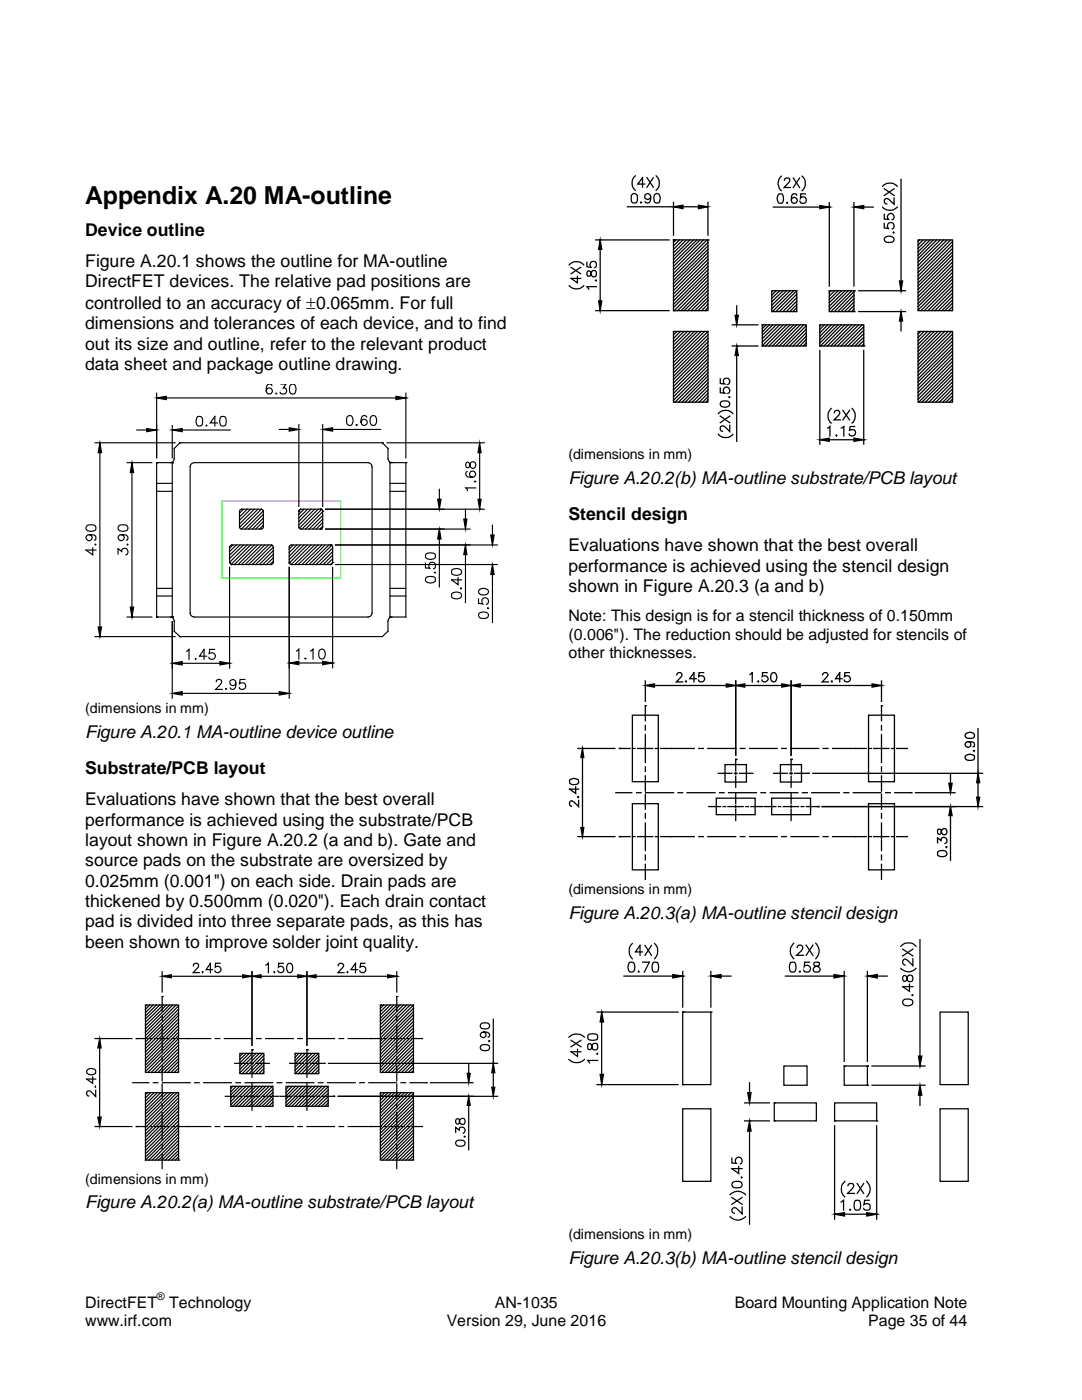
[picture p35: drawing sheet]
<svg xmlns="http://www.w3.org/2000/svg" width="216mm" height="279mm" viewBox="0 0 216 279" stroke-linecap="round" stroke-linejoin="round" font-family="sans-serif">
<defs><g id="words">
<text font-size="5" x="17" y="40.6">Appendix A.20 MA-outline</text>
<g font-size="3.5">
<text x="17" y="47.1">Device outline</text>
<text x="17" y="53.3">Figure A.20.1 shows the outline for MA-outline</text>
<text x="17" y="57.4">DirectFET devices. The relative pad positions are</text>
<text x="17" y="61.7">controlled to an accuracy of ±0.065mm. For full</text>
<text x="17" y="65.7">dimensions and tolerances of each device, and to find</text>
<text x="17" y="69.8">out its size and outline, refer to the relevant product</text>
<text x="17" y="73.8">data sheet and package outline drawing.</text>
<text x="113.5" y="96.6">Figure A.20.2(b) MA-outline substrate/PCB layout</text>
<text x="113.4" y="103.8">Stencil design</text>
<text x="113.4" y="110">Evaluations have shown that the best overall</text>
<text x="113.4" y="114.1">performance is achieved using the stencil design</text>
<text x="113.4" y="118.2">shown in Figure A.20.3 (a and b)</text>
<text x="17" y="147.3">Figure A.20.1 MA-outline device outline</text>
<text x="17" y="154.5">Substrate/PCB layout</text>
<text x="17" y="160.7">Evaluations have shown that the best overall</text>
<text x="17" y="164.8">performance is achieved using the substrate/PCB</text>
<text x="17" y="172.9">source pads on the substrate are oversized by</text>
<text x="17" y="168.9">layout shown in Figure A.20.2 (a and b). Gate and</text>
<text x="17" y="177">0.025mm (0.001&quot;) on each side. Drain pads are</text>
<text x="17" y="181">thickened by 0.500mm (0.020&quot;). Each drain contact</text>
<text x="17" y="185.1">pad is divided into three separate pads, as this has</text>
<text x="113.5" y="183.4">Figure A.20.3(a) MA-outline stencil design</text>
<text x="17" y="189.2">been shown to improve solder joint quality.</text>
<text x="17" y="241.2">Figure A.20.2(a) MA-outline substrate/PCB layout</text>
<text x="113.5" y="252.3">Figure A.20.3(b) MA-outline stencil design</text>
</g>
<g font-size="3.2">
<text x="113.5" y="124">Note: This design is for a stencil thickness of 0.150mm</text>
<text x="113.5" y="127.7">(0.006&quot;). The reduction should be adjusted for stencils of</text>
<text x="113.5" y="131.3">other thicknesses.</text>
<text x="17" y="261.1">DirectFET</text>
<text x="33.8" y="261.1">Technology</text>
<text x="98.8" y="261.1">AN-1035</text>
<text x="146.6" y="261.1">Board Mounting Application Note</text>
<text x="17" y="264.8">www.irf.com</text>
<text x="89.2" y="264.8">Version 29, June 2016</text>
<text x="173.3" y="264.8">Page 35 of 44</text>
</g>
<g font-size="2.8">
<text x="113.5" y="91.7">(dimensions in mm)</text>
<text x="17" y="142.4">(dimensions in mm)</text>
<text x="113.5" y="178.5">(dimensions in mm)</text>
<text x="17" y="236.3">(dimensions in mm)</text>
<text x="113.5" y="247.4">(dimensions in mm)</text>
</g>
<text font-size="2.1" x="31.3" y="259.5">®</text>
</g></defs>
<path d="M44.3 100h23.7v15.4h-23.7z" fill="none" stroke="#0f0" stroke-width=".23"/>
<g fill="none" stroke="#000" stroke-width=".23">
<path d="M31.3 78.5v12.9M31.3 79.4l1.9-.3v.7zM33.2 79.4h45.8M53.5 76.7a1.39 1.39 0 0 0-.1 1.9 .62 .62 0 0 0 .9-.3 .62 .62 0 0 0-.4-.8 .62 .62 0 0 0-.8 .5M54.1 76.7l.2 .2M55.1 78.5l.1 .1h-.1zM57.1 76.7l-.6 .7a.62 .62 0 0 1 .7 .8 .62 .62 0 0 1-.8 .4h-.3l-.2-.3M58.2 76.7a1.39 1.39 0 0 0-.1 1.9 .68 .68 0 0 0 .9-.3 1.38 1.38 0 0 0-.3-1.6M79 79.1l2 .3-2 .4zM81 78.5v12.9M81 79.4h.1M19 88.4h15.9"/>
<path d="M19.9 90.4v34.7M19.9 88.4l.4 2h-.7zM25.4 92.3h4.9M26.3 94.3v26.9M26.3 92.3l.4 2h-.7zM27.3 85.8h2M29.3 85.5l2 .3-2 .4zM31.3 92.3v30.9M31.3 92.3h3.1M31.3 96.5h3.1M31.3 98.1h3.1M31.3 92.3h.1"/>
<path d="M34.4 92.3v30.9M34.4 92.3h.1M34.4 84.9v6.5M34.4 85.8l2-.3v.7zM34.4 85.8h.1M35.9 88.4h40.4M35.9 88.4l-1.1 1.1v2.1l-.1 .3-.3 .3-.4 .1M35.9 88.4h.1M36.4 85.8h9.5M38.1 92.7l.2-.2 .4-.2h34.8l.4 .2 .2 .2 .2 .4v29.3l-.2 .4-.2 .2-.4 .2h-34.8l-.4-.2-.2-.2-.2-.4v-29.3zM39.4 83.2a.77 .77 0 0 1 1 .3 1.9 1.9 0 0 1-.2 1.5 .68 .68 0 0 1-1-.3 1.62 1.62 0 0 1 .2-1.5zM41.1 85l.1-.1 .1 .1z"/>
<path d="M43.4 84.4h-1.4l.9-1.3v1.9M44.1 83.2a.77 .77 0 0 1 1 .3 1.9 1.9 0 0 1-.2 1.5 .68 .68 0 0 1-.9-.3 1.62 1.62 0 0 1 .1-1.5zM55.7 85.7h2M57.7 85.4l1.9 .3-1.9 .4zM59.6 84.8v16.3M64.4 84.8v16.3M64.4 85.7l2-.3v.7zM64.4 85.7h.1M66.4 85.7h9.6M69.4 83.1a.58 .58 0 0 1 1 .2 1.01 1.01 0 0 1-.7 1.6 1.25 1.25 0 0 1-.3-1.8zM71.1 84.8h.2l-.1 .1zM73.2 83.2a.55 .55 0 0 0-.6-.3 .55 .55 0 0 0-.4 .4 1.13 1.13 0 0 0 .4 1.6 .62 .62 0 0 0 .7-.5 .62 .62 0 0 0-.6-.7 .62 .62 0 0 0-.7 .5"/>
<path d="M74.1 83.1a.58 .58 0 0 1 1 .2 1.01 1.01 0 0 1-.7 1.6 1.25 1.25 0 0 1-.3-1.8zM76.3 88.4l1.1 1.1v2.1l.1 .3 .3 .3 .4 .1M76.3 88.4h.1M77.3 88.4h19.3M77.8 92.3v30.9M77.8 92.3h.1M77.8 92.3h3.2M77.8 98.1h3.2M77.8 96.5h3.2M81 92.3v30.9h-3.2M81 92.3h.1M87.3 99.7h.7l-.3 1.9z"/>
<path d="M87.7 97.7v2M93.1 92.3a.63 .63 0 0 0 .3 1.1l.3-.3a.79 .79 0 0 1 .8-.9 .64 .64 0 0 1 .4 1 .64 .64 0 0 1-1 0l-.2-.7a.36 .36 0 0 0-.3-.3 .36 .36 0 0 0-.3 .1zM93.2 94.1a.61 .61 0 0 0 .1 1.1 1.55 1.55 0 0 0 1.5-.2 .6 .6 0 0 0-.3-.9 .6 .6 0 0 0-.8 .4 .6 .6 0 0 0 .6 .7M94.7 96.1h.2l-.1 .1zM94.9 97.4h-1.9l.3 .5M95.4 99.7h.6l-.3 1.9zM95.7 90.4v9.3M95.7 88.4l.3 2h-.6zM17.3 105a1.55 1.55 0 0 1 1.8 0 .68 .68 0 0 1-.3 .9 1.04 1.04 0 0 1-1.6-.6zM17.8 106.7a.61 .61 0 0 1 .5 .9 .61 .61 0 0 1-1 .2 .61 .61 0 0 1 .1-1 2.08 2.08 0 0 1 1.7 .2 .56 .56 0 0 1-.2 .8M18.5 109.3v1.5l-1.3-1h1.9M19 108.7h.1v.1z"/>
<path d="M23.6 110.6v-1.1l.7 .6a.67 .67 0 0 1 1.1-.5 .67 .67 0 0 1-.3 1.2M23.7 105a1.25 1.25 0 0 1 1.8 .3v.2a1.14 1.14 0 0 1-1.9 0zM24.2 106.7a.61 .61 0 0 1 .5 .9 .61 .61 0 0 1-1 .2 .61 .61 0 0 1 .1-1 1.91 1.91 0 0 1 1.6 .2 .5 .5 0 0 1-.1 .8M25.4 108.7h.1l-.1 .1zM31.3 119h3.1M31.3 117.4h3.1M45.8 113.2v20.2M45.8 112.3h.1M46 108.9l.2-.1h7.9l.3 .1 .1 .3v3.1l-.1 .3-.3 .1h-7.9l-.4-.4v-3.1zM46.5 108.8l-.7 .6M47.2 108.8l-1.4 1.3M47.9 108.8l-2.1 2"/>
<path d="M48.6 101.6l-.8 .8M48.6 108.8l-2.8 2.7M49.3 101.6l-1.5 1.6M49.3 108.8l-3.5 3.4M50 101.6l-2.2 2.2M50 108.8l-3.9 3.9M50.7 101.6l-2.9 3M50.7 108.8l-3.9 3.9M51.4 108.8l-3.9 3.9M51.5 101.6l-3.7 3.7M52.2 101.6l.2 .1 .2 .3v3.2l-.2 .3-.2 .1h-4M52.2 101.6h-4l-.3 .1-.1 .3v3.2l.1 .3 .3 .1"/>
<path d="M52.2 101.6l-4 4M52.2 108.8l-4 3.9M52.6 102l-3.7 3.6M52.6 102.7l-3 2.9M52.6 103.4l-2.2 2.2M52.6 104.1l-1.6 1.5M52.6 104.8l-.8 .8M52.8 108.8l-3.9 3.9M53.6 108.8l-4 3.9M54.3 108.8l-3.9 3.9M54.5 109.2l-3.5 3.5M54.5 109.9l-2.7 2.8"/>
<path d="M54.5 110.6l-2.1 2.1M54.5 111.3l-1.3 1.4M54.5 112.1l-.6 .6M57.7 112.3l.1 .3 .3 .1M57.7 113.2v26.2M57.7 112.3h.1M58.1 112.7h7.9M58.5 108.8l-.8 .8M59.2 108.8l-1.5 1.5M59.6 102h.1M59.9 108.8l-2.2 2.2M59.9 101.6l-.2 .3"/>
<path d="M60.7 108.8l-3 2.9M60.7 101.6l-1.1 1.1M61.3 108.8l-3.6 3.6M61.4 101.6l-1.8 1.8M62.1 108.8l-4 3.9M62.1 101.6l-2.5 2.5M62.8 108.8l-4 3.9M62.8 101.6l-3.2 3.2M63.5 108.8l-4 3.9M63.5 101.6l-3.7 3.8M64 101.6l.3 .1 .1 .3M64 101.6h-4l-.2 .1-.2 .3"/>
<path d="M64 101.6h.1M64 105.6h.1M64.2 101.7l-3.9 3.9M64.2 108.8l-3.9 3.9M64.4 102v3.2l-.1 .3-.3 .1h-4l-.2-.1-.2-.3v-3.2M64.4 102.1l-3.4 3.5M64.4 102.9l-2.7 2.7M64.4 103.6l-2 2M64.4 104.3l-1.3 1.3M64.4 105l-.6 .6M64.4 102h.1M64.9 108.8l-4 3.9"/>
<path d="M65 101.6h31.6M65 105.6h28.8M65.6 108.8l-3.9 3.9M66 108.8l.3 .1 .1 .3v3.1l-.1 .3-.3 .1M66 108.8h-7.9l-.3 .1-.1 .3v3.1M66 108.8h.1M66 112.7h.1M66.2 108.8l-3.8 3.9M66.4 109.4l-3.3 3.3M66.4 110.1l-2.6 2.6M66.4 110.8l-1.9 1.9M66.4 111.5l-1.2 1.2"/>
<path d="M66.4 112.3l-.5 .4M66.4 113.2v20.1M66.4 112.3h.1M67 108.8h32.2M67 112.7h32.2M77.8 119h3.2M77.8 117.4h3.2M84.9 112.4v1h.9a.69 .69 0 0 1 0-1 .69 .69 0 0 1 1 .1 .69 .69 0 0 1-.2 1M85 115.3l.8-.2h.8a.63 .63 0 0 1 .3 .6 .63 .63 0 0 1-.3 .6 1.03 1.03 0 0 1-1.7-.7zM85 110.6l.8-.2h.8a.63 .63 0 0 1 .3 .6 .63 .63 0 0 1-.3 .5 1.03 1.03 0 0 1-1.7-.6zM86.7 114.3h.2l-.1 .1zM87.7 107.6v9.6"/>
<path d="M87.7 105.6l.3 2h-.7zM87.7 105.6h.1M90.2 118.5a1.3 1.3 0 0 1 1.9 .2v.3a1.3 1.3 0 0 1-1.9 .3zM90.2 113.8a1.3 1.3 0 0 1 1.9 .2v.3a1.3 1.3 0 0 1-1.9 .3zM91.4 115.3v1.4l-1.3-1h2M91.9 117.4l.1-.1 .1 .1-.1 .2zM92.6 103.6h.6l-.3 2zM92.9 101.6v2M92.9 110.7v9.6M92.9 108.8l.3 1.9h-.6zM92.9 108.8h.1M95.5 119.5v.9l.9 .2a.72 .72 0 0 1-.1-1.1 .72 .72 0 0 1 1.1 0 .72 .72 0 0 1-.1 1.1h-.2"/>
<path d="M95.6 117.7a1.25 1.25 0 0 1 1.9 .3v.2a1.14 1.14 0 0 1-2 0zM95.7 101.6h.1M97.9 106.8h.7l-.3 2zM98.3 104.8v2M98.3 114.7v9.5M98.3 112.7l.3 2h-.7zM98.3 112.7h.1M19 127.1h15.9M19.6 125.1h.7l-.4 2zM19.9 127.1h.1M25.4 123.2h4.9M26 121.2h.7l-.4 2z"/>
<path d="M26.3 123.2h.1M31.3 123.2h.1M31.3 123.2h3.1M34 123.2l.4 .1 .3 .3 .1 .4v2l1.1 1.1M34.4 123.2h.1M34.4 124.1v15.3M34.4 132.4l2-.3v.6zM34.4 138.4l2-.3v.6zM35.9 127.1h.1M36.4 132.4h7.5M36.4 138.4h19.3M37.3 130l.4-.4v2"/>
<path d="M39 131.5h.1l-.1 .1zM41.2 131h-1.4l.9-1.4v2M42.8 129.6h-.9l-.2 .9a.72 .72 0 0 1 1.1-.1 .72 .72 0 0 1 0 1.1 .72 .72 0 0 1-1.1-.1v-.2M43.2 136.1v-.3l.7-.2a.46 .46 0 0 1 .3 .8l-1.2 1.2h1.3M43.9 132.1l1.9 .3-1.9 .3zM45 137.5h.2l-.1 .1zM45.8 132.4h.1M47.1 136.3a.61 .61 0 0 1-.9 .4 .61 .61 0 0 1-.2-.9 .61 .61 0 0 1 1 .1 1.91 1.91 0 0 1-.2 1.6 .57 .57 0 0 1-.9-.2M48.9 135.6h-1l-.1 .9a.72 .72 0 0 1 1-.1 .72 .72 0 0 1 0 1.1 .72 .72 0 0 1-1-.1l-.1-.2M55.7 138.1l2 .3-2 .3zM57.7 138.4h.1M57.7 132.3l1.9-.3v.7z"/>
<path d="M59.2 130l.4-.4v1.9M59.6 132.3h4.8M60.8 131.4h.3l-.2 .1zM62 130l.5-.4v1.9M63.9 129.7a.58 .58 0 0 1 .9 .3 1.01 1.01 0 0 1-.6 1.5 1.25 1.25 0 0 1-.3-1.8zM64.4 132l2 .3-2 .4zM66.4 132.3h.1M77.8 123.2h.1M78.2 123.2l-.4 .1-.3 .3-.1 .4v2l-1.1 1.1h-40.4M95.6 122.4a1.25 1.25 0 0 1 1.9 .3v.2a1.14 1.14 0 0 1-2 0zM97.4 121.3l.1 .1-.1 .1z"/>
</g>
<g fill="#000">
<path d="M119.8 47.9l.3 1.9h-.6zM134.4 41.3l1.9-.3v.7zM139.4 41l1.9 .3-1.9 .4zM163.6 41l1.9 .3-1.9 .4zM170.4 41.3l2-.3v.7zM179.5 56.1h.6l-.3 1.9zM31.3 79.4l1.9-.3v.7zM79 79.1l2 .3-2 .4zM119.5 60.1h.6l-.3 1.9zM146.7 62.9h.6l-.3 1.9zM147 69.1l.3 1.9h-.6zM179.8 62.2l.3 1.9h-.6z"/>
<path d="M19.9 88.4l.4 2h-.7zM26.3 92.3l.4 2h-.7zM29.3 85.5l2 .3-2 .4zM34.4 85.8l2-.3v.7zM57.7 85.4l1.9 .3-1.9 .4zM64.4 85.7l2-.3v.7zM87.3 99.7h.7l-.3 1.9zM95.7 88.4l.3 2h-.6zM95.4 99.7h.6l-.3 1.9zM163.6 87.8l1.9-.3v.6zM170.4 87.5l2 .3-2 .3zM87.7 105.6l.3 2h-.7z"/>
<path d="M92.6 103.6h.6l-.3 2zM92.9 108.8l.3 1.9h-.6zM97.9 106.8h.7l-.3 2zM98.3 112.7l.3 2h-.7zM19.6 125.1h.7l-.4 2zM26 121.2h.7l-.4 2zM34.4 132.4l2-.3v.6zM34.4 138.4l2-.3v.6zM43.9 132.1l1.9 .3-1.9 .3zM55.7 138.1l2 .3-2 .3zM57.7 132.3l1.9-.3v.7zM64.4 132l2 .3-2 .4z"/>
<path d="M128.8 136.8l1.8-.3v.6zM145 136.5l1.8 .3-1.8 .3zM146.8 136.8l1.8-.3v.6zM156 136.5l1.9 .3-1.9 .3zM157.9 136.8l1.8-.3v.6zM174.1 136.5l1.8 .3-1.8 .3zM116.3 149.4l.2 1.8h-.6zM189.4 156.4h.6l-.3 1.8zM194.9 159.1h.6l-.3 1.9zM195.2 154.4l.3 1.8h-.6zM115.9 165.2h.6l-.2 1.8zM189.7 161l.3 1.8h-.6z"/>
<path d="M32.4 194.9l1.8-.3v.6zM48.4 194.6l1.9 .3-1.9 .3zM50.3 194.9l1.8-.3v.6zM59.4 194.6l1.9 .3-1.9 .3zM61.3 194.9l1.8-.3v.6zM77.4 194.6l1.8 .3-1.8 .3zM134.3 194.5l2 .3-2 .4zM141.9 194.8l2-.3v.7zM166.4 194.5l2.1 .3-2.1 .4zM173.1 194.8l2-.3v.7zM19.9 207.3l.3 1.9h-.7zM93.2 214.2h.6l-.3 1.9z"/>
<path d="M98.1 217h.7l-.4 1.8zM98.4 212.2l.4 1.9h-.7zM119.8 214.4h.7l-.4 2.1zM120.1 202l.4 2h-.7zM149.2 218.1h.7l-.3 2zM183.6 216.6l.4 2h-.7zM183.3 210.8h.7l-.4 2zM19.5 223h.7l-.3 1.9zM93.5 218.8l.3 1.8h-.6zM149.6 223.7l.3 2.1h-.7zM166.6 242.4l1.9-.4v.7zM173 242l2 .4-2 .3z"/>
</g>
<g fill="none" stroke="#000" stroke-width=".24">
<path d="M32.4 198.9v3M32.4 194v4M32.4 194.9l1.8-.3v.6zM32.4 198.9h.1M34.2 194.9h14.2M38.6 192.8v-.2a.62 .62 0 0 1 .7-.3l.3 .2v.5l-1.1 1.1h1.3M40.4 194h.1l-.1 .1zM42.4 193.5h-1.3l.9-1.2v1.8M43.9 192.3h-.9v.8a.65 .65 0 0 1 .9-.1 .65 .65 0 0 1 0 1 .65 .65 0 0 1-1-.2M48.4 194.6l1.9 .3-1.9 .3zM50.3 194.9l1.8-.3v.6zM50.3 194.9h.1"/>
<path d="M50.3 194v14.6M52.1 194.9h7.3M53.1 192.6l.5-.3v1.8M54.7 194h.1v.1zM56.5 192.3h-.9v.8a.64 .64 0 0 1 .9 0 .64 .64 0 0 1-.1 .9 .64 .64 0 0 1-1-.2M57.4 192.4a.58 .58 0 0 1 1 .2 1.32 1.32 0 0 1-.5 1.5h-.2a1.18 1.18 0 0 1-.3-1.7zM59.4 194.6l1.9 .3-1.9 .3zM61.3 194v14.6M61.3 194.9l1.8-.3v.6zM63.1 194.9h14.3M67.5 192.8v-.2a.62 .62 0 0 1 .7-.3l.3 .2 .1 .3-1.2 1.3h1.2M69.3 194h.1v.1z"/>
<path d="M71.4 193.5h-1.4l.9-1.2v1.8M72.8 192.3h-.8l-.1 .8a.65 .65 0 0 1 .9-.1 .65 .65 0 0 1 0 1 .65 .65 0 0 1-1-.2M77.4 194.6l1.8 .3-1.8 .3zM79.2 194v4M79.2 198.9h.1M79.2 194.9h.1M79.2 198.9v3M17.4 213.6a1.07 1.07 0 0 1 1.7 .2v.2a.97 .97 0 0 1-1 .5 .97 .97 0 0 1-.8-.7zM18.5 215v1.2l-1.2-.8h1.8M19 207.3h7.3M19 216.8v.2zM19.1 217.6v1.3l-1.1-1.1a.51 .51 0 0 0-.7 .3 .51 .51 0 0 0 .4 .7"/>
<path d="M19.9 209.2v13.8M19.9 207.3l.3 1.9h-.7zM19.9 207.3h.1M26.5 216.1h3.2M27.2 207.3h2.1M27.2 207.3h.1M29 200.6h6.6v13.5h-6.6zM29 218.1h6.6v13.5h-6.6zM29.3 200.6l-.3 .2M29.5 218.1l-.5 .4M29.8 207.3h.5M29.9 200.6l-.9 .8"/>
<path d="M30.1 218.1l-1.1 1M30.5 200.6l-1.5 1.5M30.6 216.1h.9M30.7 218.1l-1.7 1.7M30.9 207.3h2.9M31.2 200.6l-2.2 2.2M31.4 218.1l-2.4 2.4M31.9 200.6l-2.9 2.8M32.1 218.1l-3.1 3M32.4 202.8v.9M32.4 204.6v5.5M32.4 211v.9"/>
<path d="M32.4 212.8v2.9M32.4 216.4v3M32.4 216.1h5.5M32.5 200.6l-3.5 3.4M32.7 218.1l-3.7 3.7M33.2 200.6l-4.2 4.1M33.4 218.1l-4.4 4.3M33.9 200.6l-4.9 4.8M34.1 218.1l-5.1 5M34.4 207.3h.4M34.5 200.6l-5.5 5.4M34.7 218.1l-5.7 5.6"/>
<path d="M35.2 200.6l-6.2 6.1M35.3 218.1l-6.3 6.3M35.6 200.8l-6.6 6.6M35.6 201.4l-6.6 6.6M35.6 202.1l-6.6 6.5M35.6 202.7l-6.6 6.6M35.6 203.4l-6.6 6.6M35.6 204l-6.6 6.6M35.6 204.7l-6.6 6.6M35.6 205.4l-6.6 6.5M35.6 206l-6.6 6.6M35.6 206.7l-6.6 6.5"/>
<path d="M35.6 207.3l-6.6 6.6M35.6 208l-6.1 6.1M35.6 208.6l-5.4 5.5M35.6 209.3l-4.7 4.8M35.6 210l-4.1 4.1M35.6 210.6l-3.5 3.5M35.6 211.3l-2.8 2.8M35.6 211.9l-2.1 2.2M35.6 212.5l-1.5 1.6M35.6 213.2l-.8 .9M35.6 213.9l-.1 .2M35.6 218.5l-6.6 6.5"/>
<path d="M35.6 219.1l-6.6 6.6M35.6 219.8l-6.6 6.6M38.8 216.1h1M40.7 216.1h5.5M42.1 207.3h-6.8M43 207.3h.9M44.8 207.3h5.5M45 218.8h2.3M46.1 216.8h8.4v4h-8.4zM46.5 216.8l-.4 .5M46.8 212.2h2.7M47.1 216.1h.9"/>
<path d="M47.1 216.8l-1 1.1M47.8 218.8h.4M47.8 216.8l-1.7 1.7M47.9 210.3h4.8v4h-4.8zM48.4 216.8l-2.3 2.4M48.5 210.3l-.6 .5M48.8 218.8h3M48.9 216.1h5.5M49.1 216.8l-3 3.1M49.1 210.3l-1.2 1.2M49.7 210.3l-1.8 1.8M49.7 216.8l-3.6 3.7"/>
<path d="M50.1 212.2h.4M50.3 212.1v.3M50.3 212.8v2.2M50.3 209.5v2.2M50.3 219.4v2.2M50.3 216.1v2.2M50.3 218.6v.4M50.3 209.5h.1M50.4 210.3l-2.5 2.5M50.4 216.8l-4 4M51 212.2h2.7M51.1 210.3l-3.2 3.2"/>
<path d="M51.1 216.8l-4.1 4M51.2 207.3h.9M51.7 210.3l-3.8 3.8M51.7 216.8l-4 4M52.3 218.8h.5M52.4 210.3l-4 4M52.4 216.8l-4 4M52.7 210.7l-3.7 3.6M52.7 212l-2.3 2.3M52.7 211.3l-3 3M52.7 212.6l-1.7 1.7M52.7 213.3l-1 1"/>
<path d="M52.7 213.9l-.3 .4M53 216.8l-4 4M53 207.3h5.5M53.3 218.8h2.3M53.7 216.8l-4 4M54.4 216.8l-4 4M54.5 218.7l-2.2 2.1M54.5 218l-2.9 2.8M54.5 217.4l-3.5 3.4M54.5 219.3l-1.5 1.5M54.5 220l-.9 .8M55.3 216.1h.9"/>
<path d="M55.9 218.8h2.3M57.1 216.8h8.4v4h-8.4zM57.1 216.1h5.6M57.6 216.8l-.5 .6M57.8 212.2h2.7M58.3 216.8l-1.2 1.3M58.7 218.8h.6M58.9 210.3h4.7v4h-4.7zM59 216.8l-1.9 2M59 210.3l-.1 .1M59.4 207.3h.9M59.6 216.8l-2.5 2.6"/>
<path d="M59.6 210.3l-.7 .7M59.7 218.8h3.1M60.3 216.8l-3.2 3.2M60.3 210.3l-1.4 1.4M61 216.8l-3.9 3.9M61 210.3l-2.1 2M61 212.2h.5M61.3 209.5v2.2M61.3 212.1v.3M61.3 212.8v2.2M61.3 219.4v2.2M61.3 216.1v2.2"/>
<path d="M61.3 218.6v.4M61.3 207.3h5.5M61.3 209.5h.1M61.6 216.8l-4 4M61.6 210.3l-2.7 2.7M62 212.2h2.7M62.2 216.8l-4 4M62.3 210.3l-3.4 3.3M62.9 216.8l-4 4M63 210.3l-4.1 4M63.3 218.8h.5M63.6 216.8l-4 4"/>
<path d="M63.6 210.3l-4 4M63.6 216.1h.9M63.6 210.9l-3.4 3.4M63.6 211.5l-2.7 2.8M63.6 212.9l-1.4 1.4M63.6 212.2l-2.1 2.1M63.6 213.5l-.8 .8M63.6 214.1l-.1 .2M64.2 216.8l-4 4M64.3 218.8h2.3M64.7 212.2h.1M64.9 216.8l-4.1 4"/>
<path d="M65.4 216.1h5.5M65.5 217.6l-3.3 3.2M65.5 216.9l-4 3.9M65.5 218.2l-2.7 2.6M65.5 219.5l-1.3 1.3M65.5 218.9l-2 1.9M65.6 212.2h33.7M66.6 218.8h.1M67.7 207.3h.9M69.5 207.3h6.7M71.8 216.1h.9M73.6 216.1h5.5"/>
<path d="M75.9 200.6h.1M75.9 200.6h6.6v13.5h-6.6zM75.9 218.1h6.6v13.5h-6.6zM76.1 218.1l-.2 .2M76.6 200.6l-.7 .7M76.7 207.3h.5M76.8 218.1l-.9 .8M77.2 200.6l-1.3 1.3M77.4 218.1l-1.5 1.5M77.7 207.3h3M77.9 200.6l-2 2M78.1 218.1l-2.2 2.2"/>
<path d="M78.6 200.6l-2.7 2.7M78.8 218.1l-2.9 2.8M79.2 216.4v3M79.2 202.8v.9M79.2 204.6v5.5M79.2 211v.9M79.2 212.8v2.9M79.2 200.6l-3.3 3.3M79.4 218.1l-3.5 3.5M79.9 200.6l-4 3.9M80 218.1l-4.1 4.1M80 216.1h.9"/>
<path d="M80.5 200.6l-4.6 4.6M80.7 218.1l-4.8 4.8M81.2 200.6l-5.3 5.3M81.2 207.3h.5M81.4 218.1l-5.5 5.4M81.9 200.6l-6 5.9M81.9 216.1h3.2M82 218.1l-6.1 6.1M82.2 207.3h2.1M82.5 200.6l-6.6 6.6M82.5 201.3l-6.6 6.5M82.5 201.9l-6.6 6.5"/>
<path d="M82.5 202.5l-6.6 6.6M82.5 203.2l-6.6 6.6M82.5 203.9l-6.6 6.5M82.5 204.5l-6.6 6.6M82.5 205.2l-6.6 6.6M82.5 205.9l-6.6 6.5M82.5 207.8l-6.3 6.3M82.5 206.5l-6.6 6.5M82.5 207.1l-6.6 6.6M82.5 208.4l-5.6 5.7M82.5 209.8l-4.3 4.3M82.5 209.1l-5 5"/>
<path d="M82.5 210.4l-3.7 3.7M82.5 211.7l-2.3 2.4M82.5 211.1l-3 3M82.5 212.4l-1.7 1.7M82.5 213l-1 1.1M82.5 213.7l-.4 .4M82.5 218.3l-6.6 6.6M82.5 218.9l-6.6 6.6M82.5 219.6l-6.6 6.6M85.1 216.1h.1M85.9 216.1h8.5M93.2 214.2h.6l-.3 1.9z"/>
<path d="M93.5 212.4v1.8M93.5 218.8l.3 1.8h-.6zM93.5 218.8h.1M96 208.7a1.19 1.19 0 0 1 1.7 .3v.2a1.07 1.07 0 0 1-1.9 0zM96 204.4a1.19 1.19 0 0 1 1.7 .3v.1a1.07 1.07 0 0 1-1.9 0zM96.5 206a.57 .57 0 0 1 .5 .7 .57 .57 0 0 1-.8 .3 .57 .57 0 0 1-.1-.9 .98 .98 0 0 1 1.6 .6l-.3 .3M97.5 207.8h.2l-.1 .1zM98.1 217h.7l-.4 1.8zM98.4 214.1v2.9M98.4 203.4v8.8M98.4 212.2l.4 1.9h-.7zM98.4 212.2h.1"/>
<path d="M99.3 218.8h-31.8M19 224.9h7.3M19.5 223h.7l-.3 1.9zM27.2 224.9h2.1M27.2 224.9h.1M29.8 224.9h.5M30.9 224.9h2.9M32.4 220.3v.9M32.4 222.1v5.5M32.4 228.5v.9M32.4 230.3v2.9M34.4 224.9h.4"/>
<path d="M35.6 220.5l-6.6 6.5M35.6 221.1l-6.6 6.5M35.6 221.7l-6.6 6.6M35.6 222.4l-6.6 6.6M35.6 223.1l-6.6 6.5M35.6 223.7l-6.6 6.6M35.6 224.4l-6.6 6.6M35.6 225l-6.6 6.6M35.6 225.6l-5.9 6M35.6 226.3l-5.2 5.3M35.6 227l-4.6 4.6M35.6 227.6l-4 4"/>
<path d="M35.6 228.3l-3.3 3.3M35.6 229l-2.6 2.6M35.6 229.6l-2 2M35.6 230.2l-1.3 1.4M35.6 230.9l-.6 .7M35.6 231.6h.1M42.1 224.9h-6.8M43 224.9h.9M44.8 224.9h5.5M51.2 224.9h.9M53 224.9h5.5M54.5 220.6l-.2 .2"/>
<path d="M59.4 224.9h.9M61.3 224.9h5.5M65.4 220.8h.1M65.5 220.2l-.7 .6M67.7 224.9h.9M69.5 224.9h6.7M76.7 224.9h.5M77.7 224.9h3M79.2 220.3v.9M79.2 222.1v5.5M79.2 228.5v.9M79.2 230.3v2.9"/>
<path d="M81.2 224.9h.5M82.2 224.9h2.1M82.5 220.3l-6.6 6.5M82.5 220.9l-6.6 6.6M82.5 221.5l-6.6 6.6M82.5 222.2l-6.6 6.6M82.5 222.9l-6.6 6.5M82.5 223.5l-6.6 6.6M82.5 224.2l-6.6 6.6M82.5 224.9l-6.6 6.5M82.5 225.5l-6.1 6.1M82.5 226.1l-5.4 5.5"/>
<path d="M82.5 227.5l-4.2 4.1M82.5 226.8l-4.8 4.8M82.5 228.1l-3.5 3.5M82.5 229.4l-2.2 2.2M82.5 228.8l-2.8 2.8M82.5 230.1l-1.5 1.5M82.5 231.4l-.2 .2M82.5 230.7l-.9 .9M90.9 226v-1l.8 .6a.58 .58 0 0 1 .5-.6 .58 .58 0 0 1 .6 .5 .62 .62 0 0 1-.3 .7M91.1 227.8a1.24 1.24 0 0 1 1.7 .3v.1a1.07 1.07 0 0 1-1.9 0zM91.1 223.4a.63 .63 0 0 0 .1 1l.4-.1 .1-.2a.69 .69 0 0 1 .2-.7 .69 .69 0 0 1 .7-.1 .65 .65 0 0 1 .2 .7 .65 .65 0 0 1-.6 .4 .94 .94 0 0 1-.6-1l-.2-.1zM92.6 226.9h.2l-.1 .1z"/>
<path d="M93.5 220.6v8.9"/>
</g>
<g fill="none" stroke="#000" stroke-width=".25">
<path d="M126.2 38.8a.61 .61 0 0 1 1 .2 1.82 1.82 0 0 1-.2 1.5 .72 .72 0 0 1-1-.3 1.74 1.74 0 0 1 .2-1.4zM126.8 35.1a1.96 1.96 0 0 0 0 2.9M128.7 36.7h-1.4l.9-1.2v1.9M129.1 35.5l1.3 1.9M129.9 39.3a.59 .59 0 0 1-.6 .5 .59 .59 0 0 1-.6-.6 .59 .59 0 0 1 .5-.6 1.01 1.01 0 0 1 .7 .9 1.01 1.01 0 0 1-.6 1h-.4l-.2-.2M130.4 35.5l-1.3 1.9M130.8 38.8l.4-.2a1.23 1.23 0 0 1 .3 1.9 .72 .72 0 0 1-.9-.3 1.74 1.74 0 0 1 .2-1.4zM130.9 35.1a1.96 1.96 0 0 1 0 2.9M155.4 38.8a.62 .62 0 0 1 .9 .3 1.82 1.82 0 0 1-.2 1.4 .62 .62 0 0 1-.9-.3 1.34 1.34 0 0 1 .2-1.4zM155.9 35.2a1.96 1.96 0 0 0 0 2.9M156.6 36l.1-.4 .6-.1a.41 .41 0 0 1 .3 .3 .41 .41 0 0 1 0 .4l-1.1 1.2h1.3M158.3 35.5l1.3 1.9"/>
<path d="M159 38.9a.63 .63 0 0 0-.8-.1 1.64 1.64 0 0 0 0 1.7 .6 .6 0 0 0 .9-.2 .6 .6 0 0 0-.4-.9 .6 .6 0 0 0-.8 .5M159.6 35.5l-1.3 1.9M160.1 35.2a1.96 1.96 0 0 1 0 2.9M160.7 38.7h-.9v.8a.66 .66 0 0 1 1 0 .66 .66 0 0 1-.2 1 .66 .66 0 0 1-1-.3M176.2 37.2a1.97 1.97 0 0 1 2.9 0M176.5 37.7l1.9 1.3M178.4 37.7l-1.9 1.3M178.4 39.5v1.3l-.9-.9a.57 .57 0 0 0-1 0 .65 .65 0 0 0 .4 .8h.1M179.8 35.8v20.3M113.6 57a1.97 1.97 0 0 0 2.9 0M113.6 52.9a1.97 1.97 0 0 1 2.9 0M114 53.4l1.9 1.2"/>
<path d="M115.2 55.1v1.4l-1.2-.9h1.9M115.9 53.4l-1.9 1.2M117.1 52.4v.8l.9 .2a.68 .68 0 0 1-.1-1.1 .68 .68 0 0 1 1 .1 .68 .68 0 0 1-.2 1M117.3 54.2l-.2 .2 .2 .7a.43 .43 0 0 0 .6-.2 .77 .77 0 0 1 .8-.9 .67 .67 0 0 1 .3 .8 .67 .67 0 0 1-.6 .5 .91 .91 0 0 1-.5-1l-.3-.2zM118.8 56h.2v.1zM118.9 47.9h14.6M119 57.2h-1.9l.4 .5M119.8 47.9l.3 1.9h-.6zM119.8 47.9h.1M119.8 49.8v10.3M125.2 41.3h9.2M127.9 40.3l.1 .2h-.1z"/>
<path d="M134.4 41.3l1.9-.3v.7zM134.4 47.9h.1M134.4 41.3h.1M134.4 40.4v6.5M134.4 47.9h6.9v14.1h-6.9zM134.9 47.9l-.5 .5M135.6 47.9l-1.2 1.2M136.3 41.3h3.1M136.3 47.9l-1.9 1.9M137 47.9l-2.6 2.6M137.7 47.9l-3.3 3.3M138.4 47.9l-4 3.9"/>
<path d="M139.1 47.9l-4.7 4.6M139.4 41l1.9 .3-1.9 .4zM139.7 47.9l-5.3 5.3M140.4 47.9l-6 6M141.1 47.9l-6.7 6.7M141.3 57.3l-4.7 4.7M141.3 55.9l-6.1 6.1M141.3 55.2l-6.8 6.8M141.3 60l-2 2M141.3 47.9h.1M141.3 40.4v6.5M141.3 59.4l-2.7 2.6"/>
<path d="M141.3 58.7l-3.4 3.3M141.3 58l-4 4M141.3 48.4l-6.9 6.9M141.3 49.1l-6.9 6.9M141.3 49.8l-6.9 6.8M141.3 50.4l-6.9 6.9M141.3 51.1l-6.9 6.9M141.3 51.8l-6.9 6.9M141.3 52.5l-6.9 6.9M141.3 53.2l-6.9 6.9M141.3 53.9l-6.9 6.8M141.3 54.6l-6.9 6.8"/>
<path d="M141.3 56.6l-5.4 5.4M154 58h5v4.2h-5zM154.3 58l-.3 .2M154.3 41.3h9.3M154.9 58l-.9 .9M155.6 58l-1.6 1.5M156.3 58l-2.3 2.2M157 58l-3 2.9M157 40.5l.1-.1 .1 .1zM157.7 58l-3.7 3.6M158.4 58l-4.2 4.2M159 58.7l-3.5 3.5"/>
<path d="M159 58l-4.2 4.2M159 59.4l-2.8 2.8M163.6 41l1.9 .3-1.9 .4zM165.5 58h.1M165.5 41.3h.1M165.5 40.5v16.6M165.5 58h4.9v4.2h-4.9zM165.9 58l-.4 .4M166.6 58l-1.1 1.1M167.3 58l-1.8 1.8M168 58l-2.5 2.4M168.7 58l-3.2 3.1"/>
<path d="M169.3 58l-3.8 3.8M170 58l-4.2 4.2M170.4 58.9l-3.2 3.3M170.4 59.6l-2.6 2.6M170.4 58.2l-3.9 4M170.4 58h.1M170.4 40.5v16.6M170.4 41.3l2-.3v.7zM171.4 58h9.3M172.4 41.3h1.9M176.2 41.3a1.97 1.97 0 0 0 2.9 0M176.5 44.6v.9l.8 .1a.68 .68 0 0 1 0-1 .68 .68 0 0 1 1 .1 .68 .68 0 0 1-.2 1"/>
<path d="M176.5 42.8v.9l.8 .1a.68 .68 0 0 1 0-1 .68 .68 0 0 1 1 .1 .68 .68 0 0 1-.2 1M176.6 47.4a1.09 1.09 0 0 1 1.8 .5 1.19 1.19 0 0 1-1.9 0zM178.3 46.3l.1 .1-.1 .1zM179.5 56.1h.6l-.3 1.9zM179.8 58h.1M183.2 47.9h6.9v14.1h-6.9zM183.5 47.9l-.3 .3M184.2 47.9l-1 1M184.9 47.9l-1.7 1.7M185.6 47.9l-2.4 2.4M186.3 47.9l-3.1 3.1M187 47.9l-3.8 3.7"/>
<path d="M187.6 47.9l-4.4 4.4M188.3 47.9l-5.1 5.1M189 47.9l-5.8 5.8M189.7 47.9l-6.5 6.5M190.1 55.7l-6.3 6.3M190.1 59.2l-2.8 2.8M190.1 57.8l-4.2 4.2M190.1 48.2l-6.9 6.9M190.1 48.9l-6.9 6.9M190.1 49.6l-6.9 6.9M190.1 50.3l-6.9 6.8M190.1 50.9l-6.9 6.9"/>
<path d="M190.1 51.6l-6.9 6.9M190.1 52.3l-6.9 6.9M190.1 53l-6.9 6.9M190.1 53.7l-6.9 6.9M190.1 54.4l-6.9 6.8M190.1 55.1l-6.9 6.8M190.1 56.4l-5.6 5.6M190.1 59.9l-2.1 2.1M190.1 58.5l-3.5 3.5M190.1 57.1l-4.9 4.9M118.9 62h14.6M119.5 60.1h.6l-.3 1.9z"/>
<path d="M134.4 62h.1M134.4 66.2h.1M134.4 66.2h6.9v14.1h-6.9zM135.1 66.2l-.7 .7M135.8 66.2l-1.4 1.3M136.5 66.2l-2.1 2M137.2 66.2l-2.8 2.7M137.9 66.2l-3.5 3.4M138.6 66.2l-4.2 4.1M139.2 66.2l-4.8 4.8M139.9 66.2l-5.5 5.4M140.6 66.2l-6.2 6.1"/>
<path d="M141.3 61.4l-.6 .6M141.3 76.4l-3.9 3.9M141.3 75l-5.2 5.3M141.3 79.8l-.4 .5M141.3 60.7l-1.3 1.3M141.3 75.7l-4.6 4.6M141.3 74.4l-5.9 5.9M141.3 79.2l-1.1 1.1M141.3 73.7l-6.6 6.6M141.3 78.5l-1.8 1.8M141.3 77.8l-2.5 2.5M141.3 77.1l-3.2 3.2"/>
<path d="M141.3 71.6l-6.9 6.9M141.3 66.2l-6.9 6.8M141.3 66.9l-6.9 6.8M141.3 67.5l-6.9 6.9M141.3 68.2l-6.9 6.9M141.3 68.9l-6.9 6.8M141.3 69.6l-6.9 6.8M141.3 70.3l-6.9 6.8M141.3 71l-6.9 6.8M141.3 72.3l-6.9 6.9M141.3 73l-6.9 6.9M143.7 77.4v1h.9a.67 .67 0 0 1-.1-1 .67 .67 0 0 1 1 .1 .67 .67 0 0 1-.2 1"/>
<path d="M143.7 75.6v1h.9a.66 .66 0 0 1 0-1 .66 .66 0 0 1 1 .2 .66 .66 0 0 1-.3 .9M145.5 79.3h.1zM146.1 64.8h5.2M146.1 69.1h5.2M146.7 62.9h.6l-.3 1.9zM147 69.1h.1M147 61.1v1.8M147 71v17.1M147 69.1l.3 1.9h-.6zM152.1 64.8h.1M152.1 69.1h.1M152.1 64.8h8.8v4.3h-8.8z"/>
<path d="M152.2 64.8l-.1 .1M152.9 64.8l-.8 .8M153.5 64.8l-1.4 1.5M154.2 64.8l-2.1 2.1M154.9 64.8l-2.8 2.8M155.6 64.8l-3.5 3.5M156.3 64.8l-4.2 4.2M157 64.8l-4.2 4.3M157.7 64.8l-4.2 4.3M158.4 64.8l-4.2 4.3M159 64.8l-4.2 4.3M159 62.1l-.1 .1"/>
<path d="M159 60.8l-1.4 1.4M159 61.4l-.7 .8M159 60.1l-2.1 2.1M159.7 64.8l-4.2 4.3M160.4 64.8l-4.2 4.3M160.9 65l-4 4.1M160.9 68.4l-.6 .7M160.9 67.7l-1.3 1.4M160.9 67.1l-2 2M160.9 66.4l-2.6 2.7M160.9 65.7l-3.3 3.4M163.6 69.1h.1"/>
<path d="M163.6 69.9v18.8M163.6 64.8h8.8v4.3h-8.8zM163.8 64.8l-.2 .3M164.5 64.8l-.9 1M165.2 64.8l-1.6 1.7M165.9 64.8l-2.3 2.4M166.6 64.8l-3 3.1M167.3 64.8l-3.7 3.7M167.9 64.8l-4.2 4.3M168.6 64.8l-4.2 4.3M169.3 64.8l-4.2 4.3M170 64.8l-4.2 4.3"/>
<path d="M170.4 61.7l-.5 .5M170.4 61l-1.2 1.2M170.4 60.3l-1.9 1.9M170.4 62.2h.1M170.7 64.8l-4.2 4.3M171.4 62.2h9.3M171.4 64.8l-4.3 4.3M172.1 64.8l-4.3 4.3M172.4 67.3l-1.8 1.8M172.4 68l-1.2 1.1M172.4 66.6l-2.5 2.5M172.4 65.9l-3.2 3.2"/>
<path d="M172.4 65.2l-3.9 3.9M172.4 69.1h.1M172.4 69.9v18.8M172.4 68.7l-.5 .4M179.8 62.2l.3 1.9h-.6zM179.8 64.1v1.9M183.2 66.2h6.9v14.1h-6.9zM183.7 66.2l-.5 .5M184.4 66.2l-1.2 1.2M185.1 66.2l-1.9 1.9M185.8 66.2l-2.6 2.5M186.4 66.2l-3.2 3.2"/>
<path d="M187.1 66.2l-3.9 3.9M187.8 66.2l-4.6 4.6M188.5 66.2l-5.3 5.3M189.2 66.2l-6 5.9M189.9 66.2l-6.7 6.6M190.1 74.9l-5.4 5.4M190.1 79.6l-.6 .7M190.1 73.5l-6.7 6.8M190.1 60.5l-1.5 1.5M190.1 78.3l-1.9 2M190.1 76.9l-3.3 3.4M190.1 66.7l-6.9 6.8"/>
<path d="M190.1 67.4l-6.9 6.8M190.1 68.1l-6.9 6.8M190.1 68.7l-6.9 6.9M190.1 69.4l-6.9 6.8M190.1 70.1l-6.9 6.8M190.1 70.8l-6.9 6.8M190.1 71.5l-6.9 6.8M190.1 72.1l-6.9 6.9M190.1 72.8l-6.9 6.9M190.1 75.6l-4.7 4.7M190.1 61.2l-.8 .8M190.1 74.2l-6.1 6.1"/>
<path d="M190.1 79l-1.3 1.3M190.1 77.6l-2.6 2.7M190.1 76.2l-4 4.1M190.1 61.9l-.1 .1M143.4 86.7a1.97 1.97 0 0 0 2.9 0M143.4 82.5a1.97 1.97 0 0 1 2.9 0M143.7 83l1.9 1.4M143.8 80.3a1.29 1.29 0 0 1 1.8 .2 1.01 1.01 0 0 1-.8 .8 1.01 1.01 0 0 1-1.1-.6zM145.6 84.9v1.2l-.8-.8-.7-.3-.4 .3v.4l.2 .3 .3 .1M145.6 83l-1.9 1.4M163.6 87.8l1.9-.3v.6zM165.2 85.4l.4-.3v1.9"/>
<path d="M165.5 87.8h4.9M165.9 81.5a1.97 1.97 0 0 0 0 2.9M166.5 82.4v-.1a.65 .65 0 0 1 .8-.4l.2 .2a.66 .66 0 0 1-.2 .8l-.8 .9h1.2M166.8 86.9h.2v.1zM167.9 85.4l.5-.3v1.9M168.2 81.9l1.3 1.9M169.5 81.9l-1.3 1.9M170 81.5a1.97 1.97 0 0 1 0 2.9M170.4 87.5l2 .3-2 .3zM170.6 85.1h-.9l-.2 .8a.69 .69 0 0 1 1.1 0 .69 .69 0 0 1-.1 1 .65 .65 0 0 1-1-.3M172.4 87.8h.1M124.5 194.8h9.8"/>
<path d="M125.6 192.1a.74 .74 0 0 1 1 .3 1.8 1.8 0 0 1-.2 1.6 .69 .69 0 0 1-.9-.3 1.54 1.54 0 0 1 .1-1.6zM126.2 188.3a2.14 2.14 0 0 0 0 3.1M127.4 193.8l.2 .2h-.2zM128.2 192h1.4l-1 2M128.2 190h-1.4l.9-1.3v2M128.7 188.7l1.3 2M130 188.7l-1.3 2M130.4 192.1a.74 .74 0 0 1 1 .3 2.1 2.1 0 0 1-.2 1.6 .74 .74 0 0 1-1-.3 2.1 2.1 0 0 1 .2-1.6zM130.6 188.3a2.14 2.14 0 0 1 0 3.1M134.3 194.5l2 .3-2 .4zM136.3 194.8h.1M136.3 193.9v7.1"/>
<path d="M141.9 194.8l2-.3v.7zM141.9 193.9v7.1M143.9 194.8h2M156.8 194.8h9.6M157.8 192.1a.74 .74 0 0 1 1 .3 2.1 2.1 0 0 1-.2 1.6 .74 .74 0 0 1-1-.3 2.1 2.1 0 0 1 .2-1.6zM158.4 188.3a2.08 2.08 0 0 0 0 3.1M159.1 189.1l.2-.3 .5-.2 .3 .3 .1 .4-.2 .5-1 .9h1.3M159.7 193.8v.2h-.2zM160.9 188.6l1.3 2.1M161.6 192h-1l-.1 .9a.71 .71 0 0 1 1.1 0 .71 .71 0 0 1-.2 1.1 .71 .71 0 0 1-1-.3M162.2 188.6l-1.3 2.1M162.5 192.1a.47 .47 0 0 0 .2 .7 .85 .85 0 0 1 1 .9 .71 .71 0 0 1-.8 .3 .71 .71 0 0 1-.6-.7 .99 .99 0 0 1 1-.5 .47 .47 0 0 0 .2-.7z"/>
<path d="M162.8 188.3a2.08 2.08 0 0 1 0 3.1M166.4 194.5l2.1 .3-2.1 .4zM168.5 193.9v17.9M173.1 194.8l2-.3v.7zM173.1 194.8h.1M173.1 193.9v17.9M175.1 194.8h2M179.8 193.3a2.01 2.01 0 0 0 3 0M179.8 188.9a2.01 2.01 0 0 1 3 0M180.1 189.4l2.1 1.4M180.3 199.7a1.7 1.7 0 0 1 1.8 0 .63 .63 0 0 1-.3 .9 .99 .99 0 0 1-1.7-.6zM180.3 194.8a.64 .64 0 0 0 .3 1.1l.4-.3a.69 .69 0 0 1 .2-.8 .69 .69 0 0 1 .9 0 .73 .73 0 0 1-.3 1.1 .72 .72 0 0 1-.8-.9 .39 .39 0 0 0-.3-.3 .39 .39 0 0 0-.4 .1z"/>
<path d="M181.5 196.4v1.5l-1.4-1h2.1M182.1 198.5l.1 .1-.1 .1zM182.2 189.4l-2.1 1.4M182.2 191.4v1.3l-1-1a.55 .55 0 0 0-.6-.3 .55 .55 0 0 0-.5 .5 .64 .64 0 0 0 .4 .7h.1M183.6 187.4v23.4M113.5 211.5a2.21 2.21 0 0 0 3.1 0M113.5 207a2.21 2.21 0 0 1 3.1 0M114 207.6l1.9 1.3M115.3 209.4v1.5l-1.3-1h1.9M115.9 207.6l-1.9 1.3M117.4 208.4a.85 .85 0 0 0 .1 1.1l.5-.1 .2-.6a.56 .56 0 0 1 .5-.6 .56 .56 0 0 1 .6 .5l-.2 .8a.61 .61 0 0 1-.9-.5l-.2-.6-.2-.1zM117.4 206.6a1.83 1.83 0 0 1 1.8 0 .75 .75 0 0 1-.3 1 2.08 2.08 0 0 1-1.5-.2z"/>
<path d="M119.2 216.5h16.1M119.2 202h16.1M119.2 210.2v.2h-.1zM119.3 211.7h-2l.4 .5M119.8 214.4h.7l-.4 2.1zM120.1 202l.4 2h-.7zM120.1 202h.1M120.1 204v10.4M136.3 216.5h.1M136.3 202h.1M136.3 202h5.6v14.5h-5.6zM141.9 202h.1"/>
<path d="M149.2 218.1h.7l-.3 2zM149.6 216.1v2M156.4 212.8h4.7v3.8h-4.7zM168.5 212.8h.1M168.5 212.8h4.6v3.8h-4.6zM173.1 212.8h.1M173.1 216.6h.1M174 216.6h10.6M174 212.8h10.6M183.3 210.8h.7l-.4 2zM183.6 216.6l.4 2h-.7zM183.6 212.8h.1"/>
<path d="M183.6 218.6v2M187.6 202h5.6v14.5h-5.6zM136.3 221.3h5.6v14.5h-5.6zM145.7 238.5a2.07 2.07 0 0 1 3.1 0M146.1 231.2v.9l.8 .1a.72 .72 0 0 1 .1-1.1 .72 .72 0 0 1 1 .2 .72 .72 0 0 1-.3 1M146.1 239l2 1.4M146.2 236a1.7 1.7 0 0 1 1.8 0 .66 .66 0 0 1-.3 1 2 2 0 0 1-1.5-.2l-.1-.3zM147.4 232.8v1.4l-1.3-.9h2M148 234.9l.1 .1-.1 .1zM148.1 239l-2 1.4M148.6 220.1h4.9M148.6 223.7h4.9"/>
<path d="M149.6 223.7h.1M149.6 225.8v18.5M149.6 223.7l.3 2.1h-.7zM154.5 220.1h.1M154.5 223.7h.1M154.5 220.1h8.4v3.6h-8.4zM166.6 223.7h.1M166.6 224.7v18.6M166.6 220.1h8.4v3.6h-8.4zM167.9 239.9l.5-.3v2M168.6 235.8a2.08 2.08 0 0 0 0 3.1M169.2 236.7l.3-.4h.7a.45 .45 0 0 1 .1 .7l-1.1 1.2h1.3"/>
<path d="M170.7 239.6a.74 .74 0 0 1 1 .3 2.1 2.1 0 0 1-.2 1.6 .74 .74 0 0 1-1-.3 2.1 2.1 0 0 1 .2-1.6zM171.1 236.2l1.3 2M172.4 236.2l-1.3 2M173 235.8a2.08 2.08 0 0 1 0 3.1M173.5 239.6h-.9l-.2 .8a.69 .69 0 0 1 1.1 0 .69 .69 0 0 1-.1 1 .69 .69 0 0 1-1-.2M175 223.7h.1M175 224.7v18.6M187.6 221.3h5.6v14.5h-5.6zM145.7 242.9a2.07 2.07 0 0 0 3.1 0M148.1 240.9v1.4l-1.4-1.2h-.4l-.2 .3 .1 .6 .4 .2M166.6 242.4l1.9-.4v.7zM168.5 242.4h4.5"/>
<path d="M169.7 241.4l.1 .1-.1 .1zM173 242l2 .4-2 .3zM175 242.4h.1"/>
</g>
<g fill="none" stroke="#000" stroke-width=".26">
<path d="M128.8 136.8l1.8-.3v.6zM128.8 135.9v4.1M130.6 136.8h14.4M135.1 134.7l.4-.5h.3l.2 .2a.61 .61 0 0 1-.2 .8l-.8 .9h1.2M136.8 136h.2l-.1 .1zM138.9 135.5h-1.2l.8-1.3v1.9M140.4 134.2h-.9v.8a.67 .67 0 0 1 .9 0 .67 .67 0 0 1 0 1 .67 .67 0 0 1-.9-.1l-.1-.2M145 136.5l1.8 .3-1.8 .3zM146.8 136.8l1.8-.3v.6zM146.8 136.8h.1M146.8 135.9v14.8M148.6 136.8h7.4"/>
<path d="M149.7 134.6l.4-.4v1.9M151.2 136h.2v.1zM153.1 134.2h-.9l-.1 .8a.67 .67 0 0 1 1 0 .67 .67 0 0 1 0 1 .67 .67 0 0 1-1-.1v-.2M154.1 134.4l.4-.2a1.03 1.03 0 0 1 .6 1 1.03 1.03 0 0 1-.6 .9h-.2a1.19 1.19 0 0 1-.2-1.7zM156 136.5l1.9 .3-1.9 .3zM157.9 136.8l1.8-.3v.6zM157.9 135.9v14.8M159.7 136.8h14.4M164.2 134.7a.55 .55 0 0 1 .5-.5 .55 .55 0 0 1 .6 .6l-1.2 1.3h1.2M165.9 136h.2l-.1 .1zM168 135.5h-1.3l.9-1.3v1.9M169.5 134.2h-.9v.8a.67 .67 0 0 1 .9 0 .67 .67 0 0 1 0 1 .67 .67 0 0 1-.9-.1l-.1-.2"/>
<path d="M174.1 136.5l1.8 .3-1.8 .3zM175.9 136.8h.1M175.9 135.9v4.1M113.7 155.6a1.47 1.47 0 0 1 1.7 0 .68 .68 0 0 1-.2 .9 1.69 1.69 0 0 1-1.5-.1zM114.9 157.1v1.3l-1.2-.9h1.8M115.3 159.1h.2l-.1 .1zM115.3 149.4h7.4M115.5 159.8v1.2a2.78 2.78 0 0 0-1.5-1.2 .59 .59 0 0 0-.4 .6 .59 .59 0 0 0 .5 .5M116.3 149.4h.1M116.3 151.2v14M116.3 149.4l.2 1.8h-.6zM122.9 158.2h3.2"/>
<path d="M123.6 149.4h.1M123.6 149.4h2.2M126.2 142.8h5.2v13.2h-5.2zM126.3 149.4h.4M127 158.2h1M127.2 149.4h3.1M128.8 140.9h.1M128.8 140.9v3M128.8 144.8v.9M128.8 146.6v5.6M128.8 153.1v.9M128.8 154.9v3"/>
<path d="M128.8 158.5v3M128.9 158.2h5.5M130.8 149.4h.5M135.3 158.2h.9M137.1 158.2h5.6M138.6 149.4h-6.8M139.5 149.4h.9M141.3 149.4h5.5M143 159.3h7.7v3.3h-7.7zM143.3 154.4h2.8M143.6 158.2h.9M144.7 152.6h4.3v3.5h-4.3z"/>
<path d="M145.4 158.2h5.6M146.6 154.4h.5M146.8 151.6h.1M146.8 151.6v2.2M146.8 154.2v.4M146.8 154.9v2.2M146.8 158.2v2.2M147.6 154.4h2.7M147.7 149.4h.9M149.6 149.4h5.5M151.9 158.2h.9M153.7 158.2h5.5"/>
<path d="M154 159.3h7.8v3.3h-7.8zM154.4 154.4h2.7M155.8 152.6h4.2v3.5h-4.2zM156 149.4h.9M157.6 154.4h.5M157.9 151.6h.1M157.9 151.6v2.2M157.9 154.2v.4M157.9 154.9v2.2M157.9 158.2v2.2M157.9 149.4h5.5M158.6 154.4h2.7"/>
<path d="M160.2 158.2h.9M161.3 154.4h.1M162 158.2h5.5M162.2 154.4h33.9M164.3 149.4h1M166.2 149.4h6.7M168.4 158.2h1M170.3 158.2h5.5M173.3 142.8h5.2v13.2h-5.2zM173.4 149.4h.5M174.4 149.4h3M175.9 140.9h.1"/>
<path d="M175.9 140.9v3M175.9 144.8v.9M175.9 146.6v5.6M175.9 153.1v.9M175.9 154.9v3M175.9 158.5v3M176.8 158.2h.9M177.9 149.4h.5M178.6 158.2h3.2M179 149.4h2.1M181.8 158.2h.1M182.7 158.2h7.9"/>
<path d="M189.4 156.4h.6l-.3 1.8zM189.7 154.6v1.8M192.7 150.8a1.47 1.47 0 0 1 1.7 0 .68 .68 0 0 1-.2 .9 1.35 1.35 0 0 1-1.6-.4zM192.7 146.5a1.07 1.07 0 0 1 1.8 .3l-.1 .3a1.26 1.26 0 0 1-1.8-.2zM193.3 148a.58 .58 0 0 1 .4 .9 .58 .58 0 0 1-1 0l-.1-.3a.65 .65 0 0 1 .7-.6 .87 .87 0 0 1 1.2 .6l-.1 .4-.2 .1M194.3 149.8h.2l-.1 .2zM194.9 159.1h.6l-.3 1.9zM195.2 154.4l.3 1.8h-.6zM195.2 154.4h.1M195.2 145.5v8.9M195.2 156.2v2.9M115.3 167h7.4"/>
<path d="M115.9 165.2h.6l-.2 1.8zM123.6 167h.1M123.6 167h2.2M126.2 160.4h5.2v13.2h-5.2zM126.3 167h.4M127.2 167h3.1M128.8 162.4v.9M128.8 164.3v5.5M128.8 170.7v.9M128.8 172.5v3M130.8 167h.5M138.6 167h-6.8"/>
<path d="M139.5 167h.9M141.3 167h5.5M141.5 161h2.3M144.3 161h.5M145.3 161h3M146.8 160.8v.4M146.8 161.5v2.3M147.7 167h.9M148.8 161h.6M149.6 167h5.5M149.9 161h2.3M152.5 161h2.3"/>
<path d="M155.4 161h.4M156 167h.9M156.3 161h3.1M157.9 160.8v.4M157.9 161.5v2.3M157.9 167h5.5M159.9 161h.5M160.9 161h2.4M163.3 161h.1M164.3 167h1M166.2 167h6.7M173.3 160.4h5.2v13.2h-5.2z"/>
<path d="M173.4 167h.5M174.4 167h3M175.9 162.4v.9M175.9 164.3v5.5M175.9 170.7v.9M175.9 172.5v3M177.9 167h.5M179 167h2.1M187.1 168.2v-1l.7 .6v-.3a.62 .62 0 0 1 1-.2 .62 .62 0 0 1-.2 1M187.2 170a1.26 1.26 0 0 1 1.8 .3v.2a1.26 1.26 0 0 1-1.8 .2zM187.2 165.6a.63 .63 0 0 0 .4 .9l.2-.2a.78 .78 0 0 1 .8-.9 .62 .62 0 0 1 .4 .8 .62 .62 0 0 1-.9 .3l-.3-.7a.42 .42 0 0 0-.6-.2zM188.8 169.1h.2l-.1 .1z"/>
<path d="M189.7 161h.1M189.7 162.8v8.9M189.7 161l.3 1.8h-.6zM196.1 161h-32"/>
</g>
<use href="#words"/>
</svg>
